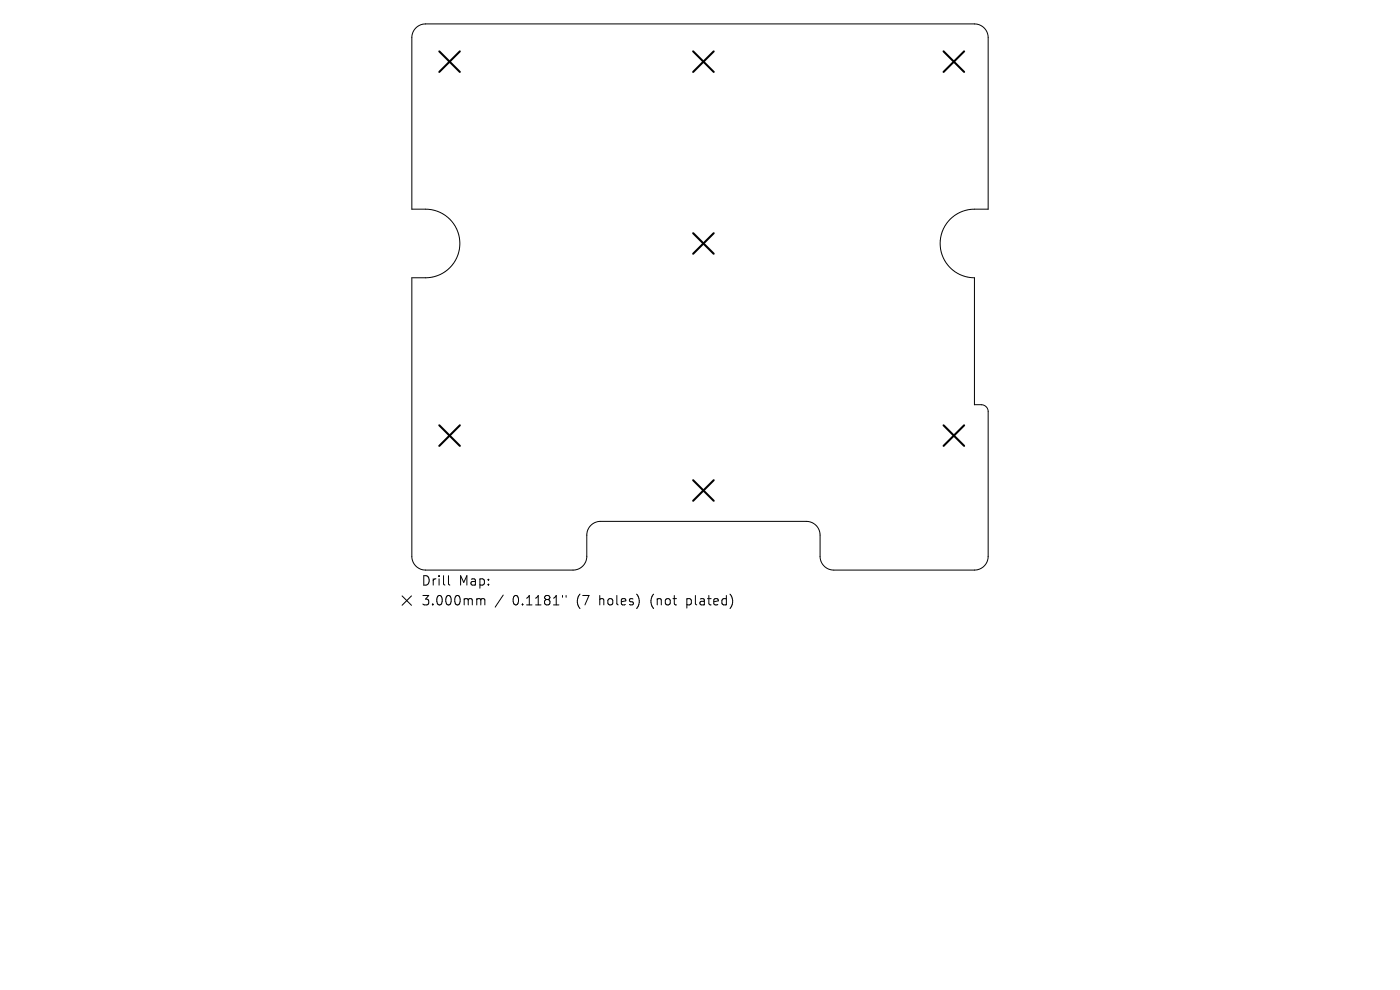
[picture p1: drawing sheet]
<svg xmlns="http://www.w3.org/2000/svg" width="297mm" height="210mm" viewBox="0 0 297 210" stroke-linecap="round" stroke-linejoin="round" font-family="sans-serif">
<defs><g id="words">
<g font-size="2.8">
<text x="89.3" y="124.5">Drill</text>
<text x="97.3" y="124.5">Map:</text>
<text x="89.3" y="128.7">3.000mm</text>
<text x="108.7" y="128.7">0.1181&quot;</text>
<text x="122.5" y="128.7">(7</text>
<text x="127.4" y="128.7">holes)</text>
<text x="138.5" y="128.7">(not</text>
<text x="146.3" y="128.7">plated)</text>
</g>
</g></defs>
<path d="M88.2 5.9a2.91 2.91 0 0 1 2.1-.8h116.4a2.91 2.91 0 0 1 2.9 2.9v36.4a14.4 14.4 0 0 0-4.8 .2 7.3 7.3 0 0 0-5.3 8 7.3 7.3 0 0 0 7.2 6.3v27h1.5a1.46 1.46 0 0 1 1.4 1.4v30.7a2.91 2.91 0 0 1-2.9 2.9h-29.8a2.91 2.91 0 0 1-2.9-2.9v-4.5a2.91 2.91 0 0 0-2.9-2.9h-43.7a2.91 2.91 0 0 0-2.9 2.9v4.5a2.91 2.91 0 0 1-2.9 2.9h-31.3a2.91 2.91 0 0 1-2.9-2.9v-59.1a14.5 14.5 0 0 0 4.8-.2 7.3 7.3 0 0 0 5.3-8 7.3 7.3 0 0 0-7.2-6.3h-2.9v-36.4a2.91 2.91 0 0 1 .8-2.1zM85.3 126.4l2 2M87.3 126.4l-2 2M95.1 122.1v1.7l.3 .3M101.4 127h.3l.3 .3M102 127.3l.3-.3 .5 .1 .1 1.2M102 127.3v1M106.8 126.2l-1.8 2.6M119.3 126.3v.4M120.1 126.3v.4" fill="none" stroke="#000" stroke-width=".21"/>
<g fill="none" stroke="#000" stroke-width=".44">
<path d="M93.2 10.9l4.4 4.4M97.6 10.9l-4.4 4.4M147 10.9l4.4 4.4M151.4 10.9l-4.4 4.4M200.2 10.9l4.3 4.4M204.5 10.9l-4.3 4.4M147 49.5l4.4 4.3M151.4 49.5l-4.4 4.3M93.2 90.2l4.4 4.4M97.6 90.2l-4.4 4.4M200.2 90.2l4.3 4.4M204.5 90.2l-4.3 4.4"/>
<path d="M147 101.9l4.4 4.3M151.4 101.9l-4.4 4.3"/>
</g>
<use href="#words"/>
</svg>
